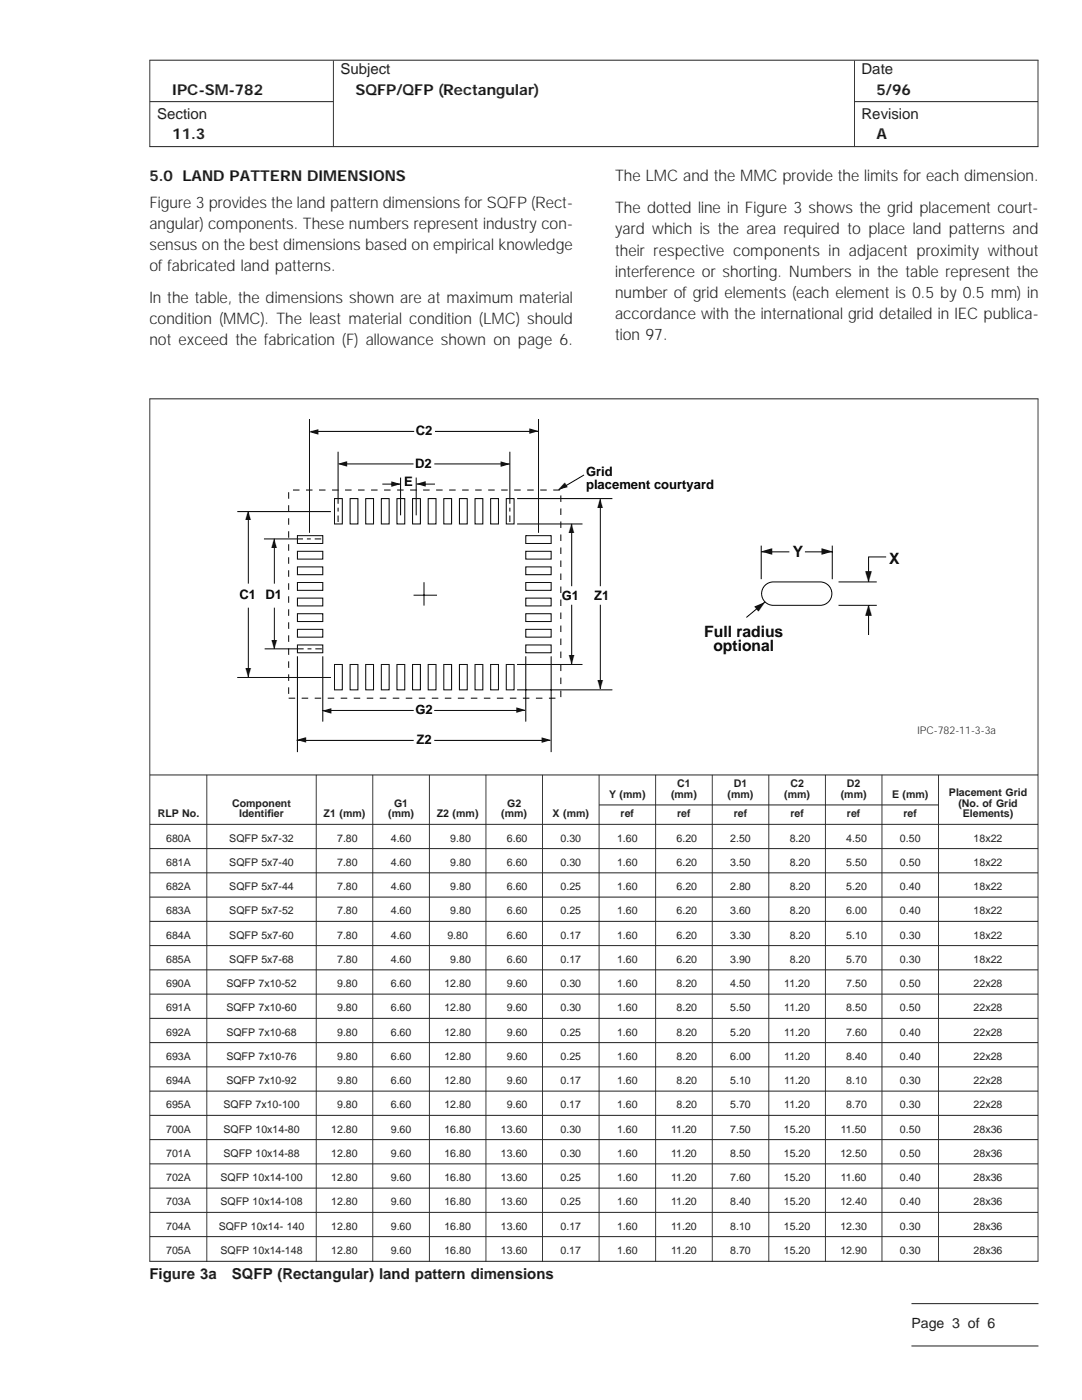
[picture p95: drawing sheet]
<svg xmlns="http://www.w3.org/2000/svg" width="216mm" height="279mm" viewBox="0 0 216 279" stroke-linecap="round" stroke-linejoin="round" font-family="sans-serif">
<defs><g id="words">
<g font-size="3.2" fill="#231f20">
<text x="29.8" y="41.5">Figure 3 provides the land pattern dimensions for SQFP (Rect-</text>
<text x="122.7" y="36.2">The LMC and the MMC provide the limits for each dimension.</text>
<text x="29.8" y="45.7">angular) components. These numbers represent industry con-</text>
<text x="122.7" y="42.5">The dotted line in Figure 3 shows the grid placement court-</text>
<text x="122.7" y="46.8">yard which is the area required to place land patterns and</text>
<text x="29.8" y="49.9">sensus on the best dimensions based on empirical knowledge</text>
<text x="122.7" y="51">their respective components in adjacent proximity without</text>
<text x="29.8" y="54.2">offabricated land patterns.</text>
<text x="122.7" y="55.2">interference or shorting. Numbers in the table represent the</text>
<text x="122.7" y="59.4">number of grid elements (each element is 0.5 by 0.5 mm) in</text>
<text x="29.8" y="60.5">In the table, the dimensions shown are at maximum material</text>
<text x="29.8" y="64.7">condition (MMC). The least material condition (LMC) should</text>
<text x="122.7" y="63.7">accordance with the international grid detailed in IEC publica-</text>
<text x="29.8" y="68.9">not exceed the fabrication (F) allowance shown on page 6.</text>
<text x="122.7" y="67.9">tion 97.</text>
</g>
<g font-size="3.1">
<text x="152" y="109.4" transform="rotate(90 152 109.4)">▼</text>
<text x="158.2" y="111.1">Y</text>
<text x="166.1" y="110.8" transform="rotate(-90 166.1 110.8)">▼</text>
<text x="177.4" y="112.5">X</text>
<text x="172.6" y="116.1">▼</text>
<text x="153.1" y="120.6" transform="rotate(-129 153.1 120.6)">▼</text>
<text x="174" y="120.8" transform="rotate(-180 174 120.8)">▼</text>
<text x="140.5" y="127">Full radius</text>
<text x="142.4" y="129.8">optional</text>
</g>
<g font-size="3" fill="#231f20">
<text x="67.9" y="14.8">Subject</text>
<text x="171.9" y="14.8">Date</text>
<text x="31.4" y="23.7">Section</text>
<text x="34.4" y="18.9">IPC-SM-782</text>
<text x="70.9" y="18.9">SQFP/QFP (Rectangular)</text>
<text x="171.9" y="23.7">Revision</text>
<text x="174.9" y="18.9">5/96</text>
<text x="34.4" y="27.8">11.3</text>
<text x="174.9" y="27.8">A</text>
<text x="29.8" y="36.1">5.0 LAND PATTERN DIMENSIONS</text>
<text x="29.8" y="255.2">Figure 3a</text>
<text x="46.3" y="255.2">SQFP (Rectangular) land pattern dimensions</text>
</g>
<text font-size="2.8" fill="#231f20" x="181.9" y="265">Page 3 of 6</text>
<g font-size="2.6">
<text x="61.8" y="85.5" transform="rotate(90 61.8 85.5)">▼</text>
<text x="82.9" y="86.9">C2</text>
<text x="107.5" y="86.7" transform="rotate(-90 107.5 86.7)">▼</text>
<text x="67.5" y="92" transform="rotate(90 67.5 92)">▼</text>
<text x="82.8" y="93.4">D2</text>
<text x="101.7" y="93.2" transform="rotate(-90 101.7 93.2)">▼</text>
<text x="116.9" y="94.9">Grid</text>
<text x="79.9" y="97.2" transform="rotate(-90 79.9 97.2)">▼</text>
<text x="80.6" y="97">E</text>
<text x="83.2" y="96" transform="rotate(90 83.2 96)">▼</text>
<text x="111.2" y="97.3" transform="rotate(59 111.2 97.3)">▼</text>
<text x="116.9" y="97.5">placement courtyard</text>
<text x="120.4" y="99.6" transform="rotate(-180 120.4 99.6)">▼</text>
<text x="50.1" y="102.1" transform="rotate(-180 50.1 102.1)">▼</text>
<text x="55.3" y="107.5" transform="rotate(-180 55.3 107.5)">▼</text>
<text x="114.7" y="104.5" transform="rotate(-180 114.7 104.5)">▼</text>
<text x="47.8" y="119.5">C1</text>
<text x="53" y="119.5">D1</text>
<text x="112.1" y="119.7">G1</text>
<text x="118.5" y="119.7">Z1</text>
<text x="54.2" y="129.5">▼</text>
<text x="49" y="135.2">▼</text>
<text x="113.5" y="132.6">▼</text>
<text x="119.2" y="137.5">▼</text>
<text x="64.4" y="141.2" transform="rotate(90 64.4 141.2)">▼</text>
<text x="82.9" y="142.6">G2</text>
<text x="104.9" y="142.4" transform="rotate(-90 104.9 142.4)">▼</text>
<text x="59.3" y="147.2" transform="rotate(90 59.3 147.2)">▼</text>
<text x="83.1" y="148.5">Z2</text>
<text x="109.9" y="148.3" transform="rotate(-90 109.9 148.3)">▼</text>
</g>
<g font-size="2.1" fill="#231f20">
<text x="183" y="146.4">IPC-782-11-3-3a</text>
<text x="46.3" y="161">Component</text>
<text x="78.6" y="161">G1</text>
<text x="101.2" y="161">G2</text>
<text x="121.6" y="159.2">Y (mm)</text>
<text x="133.9" y="159.2">(mm)</text>
<text x="135.1" y="157.1">C1</text>
<text x="145.2" y="159.2">(mm)</text>
<text x="146.4" y="157.1">D1</text>
<text x="156.5" y="159.2">(mm)</text>
<text x="157.7" y="157.1">C2</text>
<text x="167.8" y="159.2">(mm)</text>
<text x="169" y="157.1">D2</text>
<text x="178" y="159.2">E (mm)</text>
<text x="189.4" y="158.9">Placement Grid</text>
<text x="191.2" y="161">(No. of Grid</text>
<text x="31.5" y="163.1">RLP No.</text>
<text x="33.2" y="167.9">680A</text>
<text x="45.7" y="167.9">SQFP 5x7-32</text>
<text x="47.7" y="163.1">Identif</text>
<text x="53.4" y="163.1">ier</text>
<text x="64.6" y="163.1">Z1 (mm)</text>
<text x="67.3" y="167.9">7.80</text>
<text x="77.5" y="163.1">(mm)</text>
<text x="78" y="167.9">4.60</text>
<text x="87.2" y="163.1">Z2 (mm)</text>
<text x="89.9" y="167.9">9.80</text>
<text x="100" y="163.1">(mm)</text>
<text x="101.1" y="167.9">6.60</text>
<text x="110.3" y="163.1">X (mm)</text>
<text x="111.8" y="167.9">0.30</text>
<text x="123.1" y="167.9">1.60</text>
<text x="123.8" y="163.1">ref</text>
<text x="135" y="167.9">6.20</text>
<text x="135.1" y="163.1">ref</text>
<text x="145.7" y="167.9">2.50</text>
<text x="146.4" y="163.1">ref</text>
<text x="157.6" y="167.9">8.20</text>
<text x="157.7" y="163.1">ref</text>
<text x="168.9" y="167.9">4.50</text>
<text x="169" y="163.1">ref</text>
<text x="179.6" y="167.9">0.50</text>
<text x="180.3" y="163.1">ref</text>
<text x="192.1" y="163.1">Elements)</text>
<text x="194.3" y="167.9">18x22</text>
<text x="33.2" y="172.8">681A</text>
<text x="45.7" y="172.8">SQFP 5x7-40</text>
<text x="67.3" y="172.8">7.80</text>
<text x="78" y="172.8">4.60</text>
<text x="89.9" y="172.8">9.80</text>
<text x="101.1" y="172.8">6.60</text>
<text x="111.8" y="172.8">0.30</text>
<text x="123.1" y="172.8">1.60</text>
<text x="135" y="172.8">6.20</text>
<text x="145.7" y="172.8">3.50</text>
<text x="157.6" y="172.8">8.20</text>
<text x="168.9" y="172.8">5.50</text>
<text x="179.6" y="172.8">0.50</text>
<text x="194.3" y="172.8">18x22</text>
<text x="33.2" y="177.6">682A</text>
<text x="45.7" y="177.6">SQFP 5x7-44</text>
<text x="67.3" y="177.6">7.80</text>
<text x="78" y="177.6">4.60</text>
<text x="89.9" y="177.6">9.80</text>
<text x="101.1" y="177.6">6.60</text>
<text x="111.8" y="177.6">0.25</text>
<text x="123.1" y="177.6">1.60</text>
<text x="135" y="177.6">6.20</text>
<text x="145.7" y="177.6">2.80</text>
<text x="157.6" y="177.6">8.20</text>
<text x="168.9" y="177.6">5.20</text>
<text x="179.6" y="177.6">0.40</text>
<text x="194.3" y="177.6">18x22</text>
<text x="33.2" y="182.5">683A</text>
<text x="45.7" y="182.5">SQFP 5x7-52</text>
<text x="67.3" y="182.5">7.80</text>
<text x="78" y="182.5">4.60</text>
<text x="89.9" y="182.5">9.80</text>
<text x="101.1" y="182.5">6.60</text>
<text x="111.8" y="182.5">0.25</text>
<text x="123.1" y="182.5">1.60</text>
<text x="135" y="182.5">6.20</text>
<text x="145.7" y="182.5">3.60</text>
<text x="157.6" y="182.5">8.20</text>
<text x="168.9" y="182.5">6.00</text>
<text x="179.6" y="182.5">0.40</text>
<text x="194.3" y="182.5">18x22</text>
<text x="33.2" y="187.3">684A</text>
<text x="45.7" y="187.3">SQFP 5x7-60</text>
<text x="67.3" y="187.3">7.80</text>
<text x="78" y="187.3">4.60</text>
<text x="89.3" y="187.3">9.80</text>
<text x="101.1" y="187.3">6.60</text>
<text x="111.8" y="187.3">0.17</text>
<text x="123.1" y="187.3">1.60</text>
<text x="135" y="187.3">6.20</text>
<text x="145.7" y="187.3">3.30</text>
<text x="157.6" y="187.3">8.20</text>
<text x="168.9" y="187.3">5.10</text>
<text x="179.6" y="187.3">0.30</text>
<text x="194.3" y="187.3">18x22</text>
<text x="33.2" y="192.1">685A</text>
<text x="33.2" y="197">690A</text>
<text x="45.2" y="197">SQFP 7x10-52</text>
<text x="45.7" y="192.1">SQFP 5x7-68</text>
<text x="67.3" y="192.1">7.80</text>
<text x="67.3" y="197">9.80</text>
<text x="78" y="192.1">4.60</text>
<text x="78" y="197">6.60</text>
<text x="88.7" y="197">12.80</text>
<text x="89.9" y="192.1">9.80</text>
<text x="101.1" y="192.1">6.60</text>
<text x="101.1" y="197">9.60</text>
<text x="111.8" y="192.1">0.17</text>
<text x="111.8" y="197">0.30</text>
<text x="123.1" y="192.1">1.60</text>
<text x="123.1" y="197">1.60</text>
<text x="135" y="192.1">6.20</text>
<text x="135" y="197">8.20</text>
<text x="145.7" y="192.1">3.90</text>
<text x="145.7" y="197">4.50</text>
<text x="156.5" y="197">11.20</text>
<text x="157.6" y="192.1">8.20</text>
<text x="168.9" y="192.1">5.70</text>
<text x="168.9" y="197">7.50</text>
<text x="179.6" y="192.1">0.30</text>
<text x="179.6" y="197">0.50</text>
<text x="194.3" y="192.1">18x22</text>
<text x="194.3" y="197">22x28</text>
<text x="33.2" y="201.8">691A</text>
<text x="45.2" y="201.8">SQFP 7x10-60</text>
<text x="67.3" y="201.8">9.80</text>
<text x="78" y="201.8">6.60</text>
<text x="88.7" y="201.8">12.80</text>
<text x="101.1" y="201.8">9.60</text>
<text x="111.8" y="201.8">0.30</text>
<text x="123.1" y="201.8">1.60</text>
<text x="135" y="201.8">8.20</text>
<text x="145.7" y="201.8">5.50</text>
<text x="156.5" y="201.8">11.20</text>
<text x="168.9" y="201.8">8.50</text>
<text x="179.6" y="201.8">0.50</text>
<text x="194.3" y="201.8">22x28</text>
<text x="33.2" y="206.7">692A</text>
<text x="45.2" y="206.7">SQFP 7x10-68</text>
<text x="67.3" y="206.7">9.80</text>
<text x="78" y="206.7">6.60</text>
<text x="88.7" y="206.7">12.80</text>
<text x="101.1" y="206.7">9.60</text>
<text x="111.8" y="206.7">0.25</text>
<text x="123.1" y="206.7">1.60</text>
<text x="135" y="206.7">8.20</text>
<text x="145.7" y="206.7">5.20</text>
<text x="156.5" y="206.7">11.20</text>
<text x="168.9" y="206.7">7.60</text>
<text x="179.6" y="206.7">0.40</text>
<text x="194.3" y="206.7">22x28</text>
<text x="33.2" y="211.5">693A</text>
<text x="45.2" y="211.5">SQFP 7x10-76</text>
<text x="67.3" y="211.5">9.80</text>
<text x="78" y="211.5">6.60</text>
<text x="88.7" y="211.5">12.80</text>
<text x="101.1" y="211.5">9.60</text>
<text x="111.8" y="211.5">0.25</text>
<text x="123.1" y="211.5">1.60</text>
<text x="135" y="211.5">8.20</text>
<text x="145.7" y="211.5">6.00</text>
<text x="156.5" y="211.5">11.20</text>
<text x="168.9" y="211.5">8.40</text>
<text x="179.6" y="211.5">0.40</text>
<text x="194.3" y="211.5">22x28</text>
<text x="33.2" y="216.4">694A</text>
<text x="33.2" y="221.2">695A</text>
<text x="44.6" y="221.2">SQFP 7x10-100</text>
<text x="45.2" y="216.4">SQFP 7x10-92</text>
<text x="67.3" y="221.2">9.80</text>
<text x="67.3" y="216.4">9.80</text>
<text x="78" y="221.2">6.60</text>
<text x="78" y="216.4">6.60</text>
<text x="88.7" y="221.2">12.80</text>
<text x="88.7" y="216.4">12.80</text>
<text x="101.1" y="221.2">9.60</text>
<text x="101.1" y="216.4">9.60</text>
<text x="111.8" y="221.2">0.17</text>
<text x="111.8" y="216.4">0.17</text>
<text x="123.1" y="221.2">1.60</text>
<text x="123.1" y="216.4">1.60</text>
<text x="135" y="221.2">8.20</text>
<text x="135" y="216.4">8.20</text>
<text x="145.7" y="221.2">5.70</text>
<text x="145.7" y="216.4">5.10</text>
<text x="156.5" y="221.2">11.20</text>
<text x="156.5" y="216.4">11.20</text>
<text x="168.9" y="221.2">8.70</text>
<text x="168.9" y="216.4">8.10</text>
<text x="179.6" y="221.2">0.30</text>
<text x="179.6" y="216.4">0.30</text>
<text x="194.3" y="221.2">22x28</text>
<text x="194.3" y="216.4">22x28</text>
<text x="33.2" y="226">700A</text>
<text x="44.6" y="226">SQFP 10x14-80</text>
<text x="66.1" y="226">12.80</text>
<text x="78" y="226">9.60</text>
<text x="88.7" y="226">16.80</text>
<text x="100" y="226">13.60</text>
<text x="111.8" y="226">0.30</text>
<text x="123.1" y="226">1.60</text>
<text x="133.9" y="226">11.20</text>
<text x="145.7" y="226">7.50</text>
<text x="156.4" y="226">15.20</text>
<text x="167.8" y="226">11.50</text>
<text x="179.6" y="226">0.50</text>
<text x="194.3" y="226">28x36</text>
<text x="33.2" y="230.9">701A</text>
<text x="44.6" y="230.9">SQFP 10x14-88</text>
<text x="66.1" y="230.9">12.80</text>
<text x="78" y="230.9">9.60</text>
<text x="88.7" y="230.9">16.80</text>
<text x="100" y="230.9">13.60</text>
<text x="111.8" y="230.9">0.30</text>
<text x="123.1" y="230.9">1.60</text>
<text x="133.9" y="230.9">11.20</text>
<text x="145.7" y="230.9">8.50</text>
<text x="156.4" y="230.9">15.20</text>
<text x="167.7" y="230.9">12.50</text>
<text x="179.6" y="230.9">0.50</text>
<text x="194.3" y="230.9">28x36</text>
<text x="33.2" y="235.7">702A</text>
<text x="44" y="235.7">SQFP 10x14-100</text>
<text x="66.1" y="235.7">12.80</text>
<text x="78" y="235.7">9.60</text>
<text x="88.7" y="235.7">16.80</text>
<text x="100" y="235.7">13.60</text>
<text x="111.8" y="235.7">0.25</text>
<text x="123.1" y="235.7">1.60</text>
<text x="133.9" y="235.7">11.20</text>
<text x="145.7" y="235.7">7.60</text>
<text x="156.4" y="235.7">15.20</text>
<text x="167.8" y="235.7">11.60</text>
<text x="179.6" y="235.7">0.40</text>
<text x="194.3" y="235.7">28x36</text>
<text x="33.2" y="240.6">703A</text>
<text x="33.2" y="245.4">704A</text>
<text x="43.6" y="245.4">SQFP 10x14- 140</text>
<text x="44" y="240.6">SQFP 10x14-108</text>
<text x="66.1" y="240.6">12.80</text>
<text x="66.1" y="245.4">12.80</text>
<text x="78" y="240.6">9.60</text>
<text x="78" y="245.4">9.60</text>
<text x="88.7" y="240.6">16.80</text>
<text x="88.7" y="245.4">16.80</text>
<text x="100" y="240.6">13.60</text>
<text x="100" y="245.4">13.60</text>
<text x="111.8" y="240.6">0.25</text>
<text x="111.8" y="245.4">0.17</text>
<text x="123.1" y="240.6">1.60</text>
<text x="123.1" y="245.4">1.60</text>
<text x="133.9" y="240.6">11.20</text>
<text x="133.9" y="245.4">11.20</text>
<text x="145.7" y="240.6">8.40</text>
<text x="145.7" y="245.4">8.10</text>
<text x="156.4" y="240.6">15.20</text>
<text x="156.4" y="245.4">15.20</text>
<text x="167.7" y="240.6">12.40</text>
<text x="167.7" y="245.4">12.30</text>
<text x="179.6" y="240.6">0.40</text>
<text x="179.6" y="245.4">0.30</text>
<text x="194.3" y="240.6">28x36</text>
<text x="194.3" y="245.4">28x36</text>
<text x="33.2" y="250.2">705A</text>
<text x="44" y="250.2">SQFP 10x14-148</text>
<text x="66.1" y="250.2">12.80</text>
<text x="78" y="250.2">9.60</text>
<text x="88.7" y="250.2">16.80</text>
<text x="100" y="250.2">13.60</text>
<text x="111.8" y="250.2">0.17</text>
<text x="123.1" y="250.2">1.60</text>
<text x="133.9" y="250.2">11.20</text>
<text x="145.7" y="250.2">8.70</text>
<text x="156.4" y="250.2">15.20</text>
<text x="167.7" y="250.2">12.90</text>
<text x="179.6" y="250.2">0.30</text>
<text x="194.3" y="250.2">28x36</text>
</g>
</g></defs>
<g fill="none" stroke="#231f20" stroke-width=".2">
<path d="M29.8 12h177.4M29.8 29.3h177.4M29.9 20.3h36.6M170.5 20.3h36.6M29.8 79.6h177.4M29.9 154.7h177.2M29.9 164.5h177.2M29.9 169.4h177.2M29.9 174.2h177.2M29.9 179h177.2M119.5 160.6h67.8M29.9 183.9h177.2"/>
<path d="M29.9 188.7h177.2M29.9 193.6h177.2M29.9 198.4h177.2M29.9 203.2h177.2M29.9 208.1h177.2M29.9 212.9h177.2M29.9 217.8h177.2M29.9 222.6h177.2M29.9 227.4h177.2M29.9 232.3h177.2M29.9 237.1h177.2M29.8 251.7h177.4"/>
<path d="M29.9 242h177.2M29.9 246.8h177.2M181.9 260.2h25.3M181.9 268.6h25.3"/>
</g>
<path d="M29.8 165.7h.2M207 165.7h.2" fill="none" stroke="#231f20" stroke-width="172.1" stroke-linecap="butt"/>
<g fill="none" stroke="#231f20" stroke-width="97.2" stroke-linecap="butt">
<path d="M41.2 203.2h.2M63 203.2h.2M74.3 203.2h.2M85.6 203.2h.2M96.9 203.2h.2M108.2 203.2h.1M119.5 203.2h.1M130.7 203.2h.2M142 203.2h.2M153.3 203.2h.2M164.6 203.2h.2M175.9 203.2h.2"/>
<path d="M187.2 203.2h.2"/>
</g>
<g fill="none" stroke="#000" stroke-width=".2">
<path d="M61.8 83.6v22.7M62 86.1h20.6M66.7 99.5h1.6v5.1h-1.6zM67.7 92.6h14.8M69.9 99.5h1.5v5.1h-1.5zM73 99.5h1.5v5.1h-1.5zM76.1 99.5h1.6v5.1h-1.6zM76.3 96.6h3.6M79.2 99.5h1.6v5.1h-1.6zM79.9 95.3v7.5M82.3 99.5h1.6v5.1h-1.6zM83 95.3v7.5"/>
<path d="M83.2 96.6h3.6M85.4 99.5h1.6v5.1h-1.6zM86.7 92.6h15M86.8 86.1h20.7M88.6 99.5h1.5v5.1h-1.5zM91.7 99.5h1.5v5.1h-1.5zM94.8 99.5h1.5v5.1h-1.5zM97.9 99.5h1.6v5.1h-1.6zM101 99.5h1.6v5.1h-1.6zM103.2 99.5h19M107.5 83.6v22.7M116.5 94.8l-5 3"/>
<path d="M119.8 99.6v17.4M47.3 102.1h18.7M49.6 102.1v14.4M54.7 107.5v9M59.3 106.9h5.1v1.6h-5.1zM59.3 110h5.1v1.6h-5.1zM59.3 113.1h5.1v1.6h-5.1zM59.3 116.3h5.1v1.5h-5.1zM59.3 119.4h5.1v1.5h-5.1zM82.5 118.8h4.7M84.6 116.2v4.7M103.2 104.6h13"/>
<path d="M104.9 106.9h5.1v1.6h-5.1zM104.9 110h5.1v1.6h-5.1zM104.9 113.1h5.1v1.6h-5.1zM104.9 116.3h5.1v1.5h-5.1zM104.9 119.4h5.1v1.5h-5.1zM114.1 104.5v12.5M151.9 108.9v6.7M152 110.1h5.5M152.5 117a2.33 2.33 0 0 1 1.8-.9h9.4a2.34 2.34 0 0 1 2.3 2.4 2.34 2.34 0 0 1-2.3 2.3h-9.4a2.34 2.34 0 0 1-2.1-1.3 2.34 2.34 0 0 1 .3-2.5zM160.6 110.1h5.5M166.1 108.9v6.7M167.3 116.1h7.6"/>
<path d="M176.8 111.2h-3.5v4.9M47.3 135.2h18.7M49.6 121.3v13.9M54.7 121.3v8.2M59.3 122.5h5.1v1.5h-5.1zM59.3 125.6h5.1v1.6h-5.1zM59.3 128.7h5.1v1.6h-5.1zM59.3 131v19.1M64.4 131v13M66.7 132.6h1.6v5.1h-1.6zM69.9 132.6h1.5v5.1h-1.5zM73 132.6h1.5v5.1h-1.5z"/>
<path d="M76.1 132.6h1.6v5.1h-1.6zM79.2 132.6h1.6v5.1h-1.6zM82.3 132.6h1.6v5.1h-1.6zM85.4 132.6h1.6v5.1h-1.6zM88.6 132.6h1.5v5.1h-1.5zM91.7 132.6h1.5v5.1h-1.5zM94.8 132.6h1.5v5.1h-1.5zM97.9 132.6h1.6v5.1h-1.6zM101 132.6h1.6v5.1h-1.6zM103.2 137.7h19M103.2 132.6h13M104.9 122.5h5.1v1.5h-5.1z"/>
<path d="M104.9 125.6h5.1v1.6h-5.1zM104.9 128.7h5.1v1.6h-5.1zM104.9 131v13M110 131v19.1M114.1 120.7v11.9M119.8 120.7v16.8M152.7 120.1l-3.8 3.1M167.3 120.8h7.6M173.3 120.8v5.9M59.2 147.8h23.4M64.2 141.8h18.4M86.6 141.8h18.2"/>
<path d="M86.6 147.8h23.2"/>
</g>
<path d="M57.6 97.8h54.3v41.5h-54.3z" fill="none" stroke="#000" stroke-width=".2" stroke-dasharray="1.3 1.3" stroke-linecap="butt"/>
<path d="M52.7 107.6h13.5M52.8 129.5h13.4" fill="none" stroke="#000" stroke-width=".2" stroke-dasharray="7.8 .8 .8 .8 1.3" stroke-linecap="butt"/>
<path d="M67.5 90.2v18.2M101.7 90.2v18.2" fill="none" stroke="#000" stroke-width=".2" stroke-dasharray="10.4 .8 .8 .8 1.3" stroke-linecap="butt"/>
<path d="M29.8 20.6h.2M66.4 20.7h.2M170.4 20.7h.2M207 20.6h.2" fill="none" stroke="#231f20" stroke-width="17.2" stroke-linecap="butt"/>
<use href="#words"/>
</svg>
